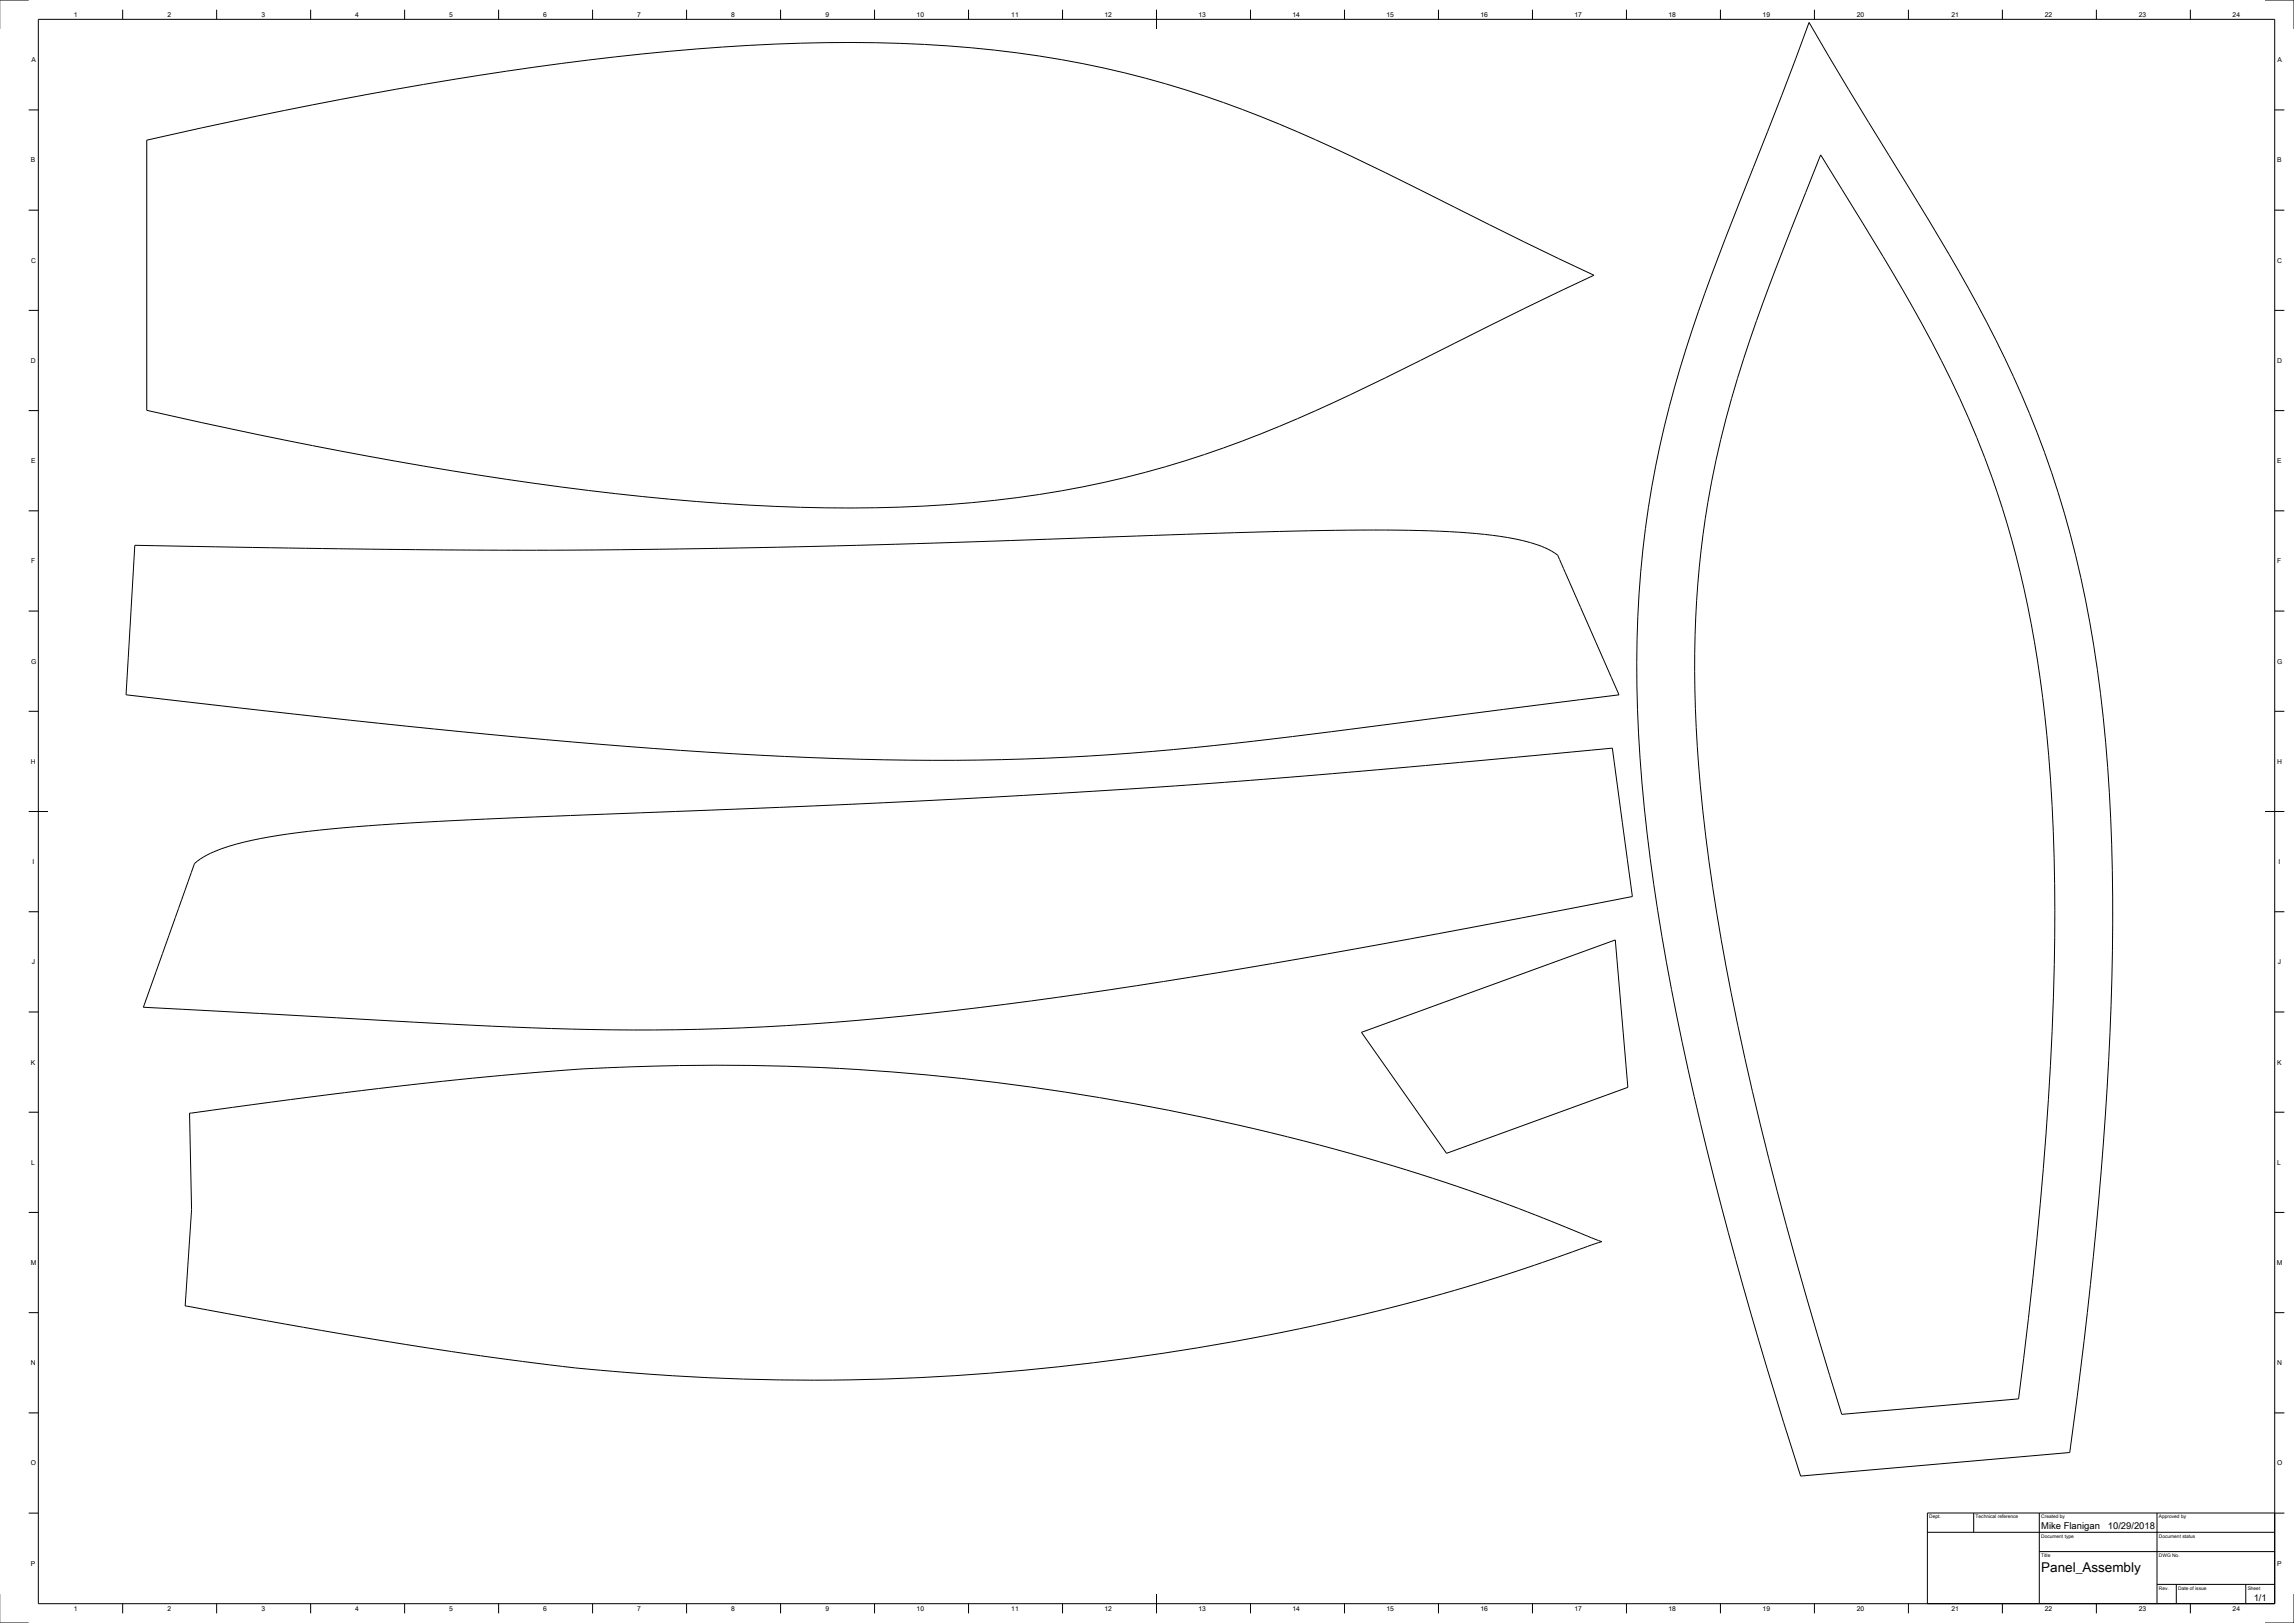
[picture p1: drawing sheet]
<svg xmlns="http://www.w3.org/2000/svg" width="1189mm" height="841mm" viewBox="0 0 1189 841" stroke-linecap="round" stroke-linejoin="round" font-family="sans-serif">
<defs><g id="words">
<text font-size="7" x="1058" y="815">Panel_Assembly</text>
<g font-size="4.9">
<text x="1058" y="793">Mike Flanigan</text>
<text x="1092" y="793">10/29/2018</text>
<text x="1168" y="830">1/1</text>
</g>
<g font-size="3.5">
<text x="38" y="9">1</text>
<text x="87" y="9">2</text>
<text x="135" y="9">3</text>
<text x="184" y="9">4</text>
<text x="233" y="9">5</text>
<text x="282" y="9">6</text>
<text x="330" y="9">7</text>
<text x="379" y="9">8</text>
<text x="428" y="9">9</text>
<text x="475" y="9">10</text>
<text x="524" y="9">11</text>
<text x="572" y="9">12</text>
<text x="621" y="9">13</text>
<text x="670" y="9">14</text>
<text x="719" y="9">15</text>
<text x="767" y="9">16</text>
<text x="816" y="9">17</text>
<text x="865" y="9">18</text>
<text x="913" y="9">19</text>
<text x="962" y="9">20</text>
<text x="1011" y="9">21</text>
<text x="1060" y="9">22</text>
<text x="1108" y="9">23</text>
<text x="1157" y="9">24</text>
<text x="16" y="32">A</text>
<text x="1180" y="32">A</text>
<text x="16" y="84">B</text>
<text x="1180" y="84">B</text>
<text x="16" y="136">C</text>
<text x="1180" y="136">C</text>
<text x="16" y="188">D</text>
<text x="1180" y="188">D</text>
<text x="16" y="240">E</text>
<text x="1180" y="240">E</text>
<text x="16" y="292">F</text>
<text x="1180" y="292">F</text>
<text x="16" y="344">G</text>
<text x="1180" y="344">G</text>
<text x="16" y="396">H</text>
<text x="1180" y="396">H</text>
<text x="17" y="448">I</text>
<text x="1181" y="448">I</text>
<text x="17" y="500">J</text>
<text x="1181" y="500">J</text>
<text x="16" y="552">K</text>
<text x="1180" y="552">K</text>
<text x="16" y="604">L</text>
<text x="1180" y="604">L</text>
<text x="16" y="655">M</text>
<text x="1180" y="655">M</text>
<text x="16" y="707">N</text>
<text x="1180" y="707">N</text>
<text x="16" y="759">O</text>
<text x="1180" y="759">O</text>
<text x="16" y="811">P</text>
<text x="1180" y="811">P</text>
<text x="38" y="835">1</text>
<text x="87" y="835">2</text>
<text x="135" y="835">3</text>
<text x="184" y="835">4</text>
<text x="233" y="835">5</text>
<text x="282" y="835">6</text>
<text x="330" y="835">7</text>
<text x="379" y="835">8</text>
<text x="428" y="835">9</text>
<text x="475" y="835">10</text>
<text x="524" y="835">11</text>
<text x="572" y="835">12</text>
<text x="621" y="835">13</text>
<text x="670" y="835">14</text>
<text x="719" y="835">15</text>
<text x="767" y="835">16</text>
<text x="816" y="835">17</text>
<text x="865" y="835">18</text>
<text x="913" y="835">19</text>
<text x="962" y="835">20</text>
<text x="1011" y="835">21</text>
<text x="1060" y="835">22</text>
<text x="1108" y="835">23</text>
<text x="1157" y="835">24</text>
</g>
<g font-size="2.5">
<text x="1000" y="787">Dept.</text>
<text x="1024" y="787">Technical reference</text>
<text x="1058" y="787">Created by</text>
<text x="1119" y="787">Approved by</text>
<text x="1058" y="797">Document type</text>
<text x="1119" y="797">Document status</text>
<text x="1058" y="807">Title</text>
<text x="1119" y="807">DWG No.</text>
<text x="1119" y="824">Rev.</text>
<text x="1129" y="824">Date of issue</text>
<text x="1165" y="824">Sheet</text>
</g>
</g></defs>
<!-- layer: Visible -->
<path d="M938 12l20 34a2093 2093 0 0 1 72 121 540 540 0 0 1 60 205 1275 1275 0 0 1-1 235 2621 2621 0 0 1-16 146l-140 12a2049 2049 0 0 1-72-280 755 755 0 0 1-11-189 564 564 0 0 1 37-153l36-94zM76 73a2049 2049 0 0 1 285-48 755 755 0 0 1 189 6 564 564 0 0 1 150 50l90 44 36 18-36 17-54 27a743 743 0 0 1-132 55 602 602 0 0 1-189 21 1592 1592 0 0 1-253-32l-86-18zM944 80l21 36a692 692 0 0 1 67 132 590 590 0 0 1 31 169 1498 1498 0 0 1-7 224l-10 84-92 8a1858 1858 0 0 1-66-273 663 663 0 0 1-6-175 572 572 0 0 1 39-147zM70 283l138 2h113l133-3 202-6a884 884 0 0 1 113 1 83 83 0 0 1 37 10l1 1 32 72-139 18a1493 1493 0 0 1-229 16 2948 2948 0 0 1-275-19l-131-15zM101 447a57 57 0 0 1 26-11 574 574 0 0 1 93-10l238-10 127-7 98-7 153-14 10 77-158 29a2607 2607 0 0 1-268 37 1452 1452 0 0 1-196-1l-150-8zM706 535l131-48 7 76-94 35zM98 577h1a2408 2408 0 0 1 216-24 1198 1198 0 0 1 489 80l26 10-4 2a1046 1046 0 0 1-188 50 1211 1211 0 0 1-428 2l-114-20 3-50z" fill="none" stroke="#000" stroke-width=".52"/>
<!-- layer: Border -->
<g fill="none" stroke="#000" stroke-width=".52">
<path d="M0 0h15M20 10h1159v821h-1159zM64 5v5M112 5v5M161 5v5M210 5v5M258 5v5M307 5v5M356 5v5M405 5v5M453 5v5M502 5v5"/>
<path d="M551 5v5M599 5v10M648 5v5M697 5v5M745 5v5M794 5v5M843 5v5M892 5v5M940 5v5M989 5v5M1038 5v5M1086 5v5"/>
<path d="M1135 5v5M1174 0h15v15M15 57h5M1179 57h5M15 109h5M1179 109h5M15 161h5M1179 161h5M15 213h5M1179 213h5M15 265h5M1179 265h5"/>
<path d="M15 317h5M1179 317h5M15 369h5M1179 369h5M15 421h10M1174 421h10M15 472h5M1179 472h5M15 524h5M1179 524h5M15 576h5M1179 576h5"/>
<path d="M15 628h5M1179 628h5M15 680h5M1179 680h5M15 732h5M1179 732h5M15 784h5M1179 784h5M64 831v5M112 831v5M161 831v5M210 831v5"/>
<path d="M258 831v5M307 831v5M356 831v5M405 831v5M453 831v5M502 831v5M551 831v5M599 826v10M648 831v5M697 831v5M745 831v5M794 831v5"/>
<path d="M843 831v5M892 831v5M940 831v5M989 831v5M1038 831v5M1086 831v5M1135 831v5M1189 826v15h-15M0 841h15"/>
</g>
<!-- layer: TitleBlock -->
<path d="M999 784h180v47h-180zM999 794h180M1023 784v10M1057 784v47M1118 784v47M1057 804h122M1118 821h61M1128 821v10M1164 821v10" fill="none" stroke="#000" stroke-width=".52"/>
<use href="#words"/>
</svg>
